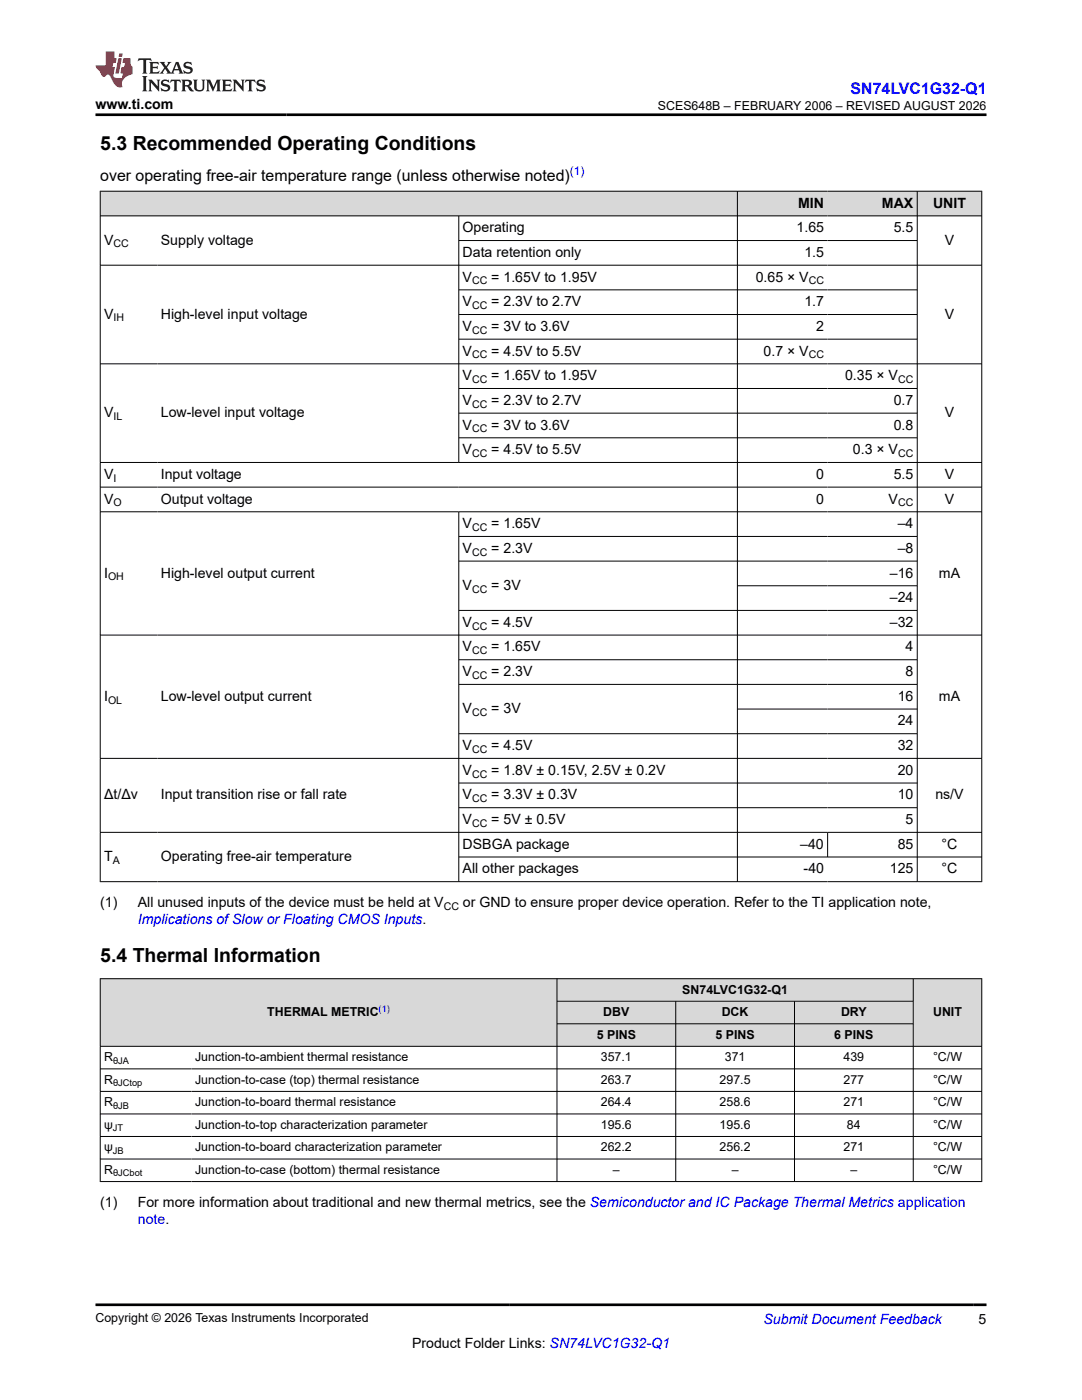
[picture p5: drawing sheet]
<svg xmlns="http://www.w3.org/2000/svg" width="216mm" height="279mm" viewBox="0 0 216 279" stroke-linecap="round" stroke-linejoin="round" font-family="sans-serif">
<defs><g id="words">
<g font-size="3.9">
<text x="20" y="29.9">5.3 Recommended Operating Conditions</text>
<text x="20" y="192">5.4 Thermal Information</text>
</g>
<text font-size="3.2" fill="#00f" x="169.7" y="18.7">SN74LVC1G32-Q1</text>
<text font-size="3.2" x="20" y="36.1">over operating free-air temperature range (unless otherwise noted)</text>
<g font-size="2.8">
<text x="19" y="21.8">www.ti.com</text>
<text x="159.3" y="41.4">MIN</text>
<text x="176" y="41.4">MAX</text>
<text x="186.2" y="41.4">UNIT</text>
<text x="92.3" y="46.4">Operating</text>
<text x="158.9" y="46.4">1.65</text>
<text x="178.3" y="46.4">5.5</text>
<text x="20.8" y="48.8">V</text>
<text x="32.1" y="48.8">Supply voltage</text>
<text x="92.3" y="51.3">Data retention only</text>
<text x="160.5" y="51.3">1.5</text>
<text x="188.5" y="48.8">V</text>
<text x="92.3" y="56.2">V</text>
<text x="98" y="56.2">= 1.65V to 1.95V</text>
<text x="150.8" y="56.2">0.65 × V</text>
<text x="20.8" y="63.6">V</text>
<text x="32.1" y="63.6">High-level input voltage</text>
<text x="92.3" y="61.1">V</text>
<text x="98" y="61.1">= 2.3V to 2.7V</text>
<text x="160.5" y="61.1">1.7</text>
<text x="188.5" y="63.6">V</text>
<text x="92.3" y="66">V</text>
<text x="92.3" y="71">V</text>
<text x="98" y="66">= 3V to 3.6V</text>
<text x="98" y="71">= 4.5V to 5.5V</text>
<text x="152.4" y="71">0.7 × V</text>
<text x="162.9" y="66">2</text>
<text x="92.3" y="75.9">V</text>
<text x="98" y="75.9">= 1.65V to 1.95V</text>
<text x="168.6" y="75.9">0.35 × V</text>
<text x="20.8" y="83.3">V</text>
<text x="32.1" y="83.3">Low-level input voltage</text>
<text x="92.3" y="80.8">V</text>
<text x="98" y="80.8">= 2.3V to 2.7V</text>
<text x="178.3" y="80.8">0.7</text>
<text x="188.5" y="83.3">V</text>
<text x="92.3" y="85.7">V</text>
<text x="98" y="85.7">= 3V to 3.6V</text>
<text x="178.3" y="85.7">0.8</text>
<text x="20.8" y="95.6">V</text>
<text x="32.1" y="95.6">Input voltage</text>
<text x="92.3" y="90.6">V</text>
<text x="98" y="90.6">= 4.5V to 5.5V</text>
<text x="162.9" y="95.6">0</text>
<text x="170.2" y="90.6">0.3 × V</text>
<text x="178.3" y="95.6">5.5</text>
<text x="188.5" y="95.6">V</text>
<text x="20.8" y="100.5">V</text>
<text x="32.1" y="100.5">Output voltage</text>
<text x="162.9" y="100.5">0</text>
<text x="177.3" y="100.5">V</text>
<text x="188.5" y="100.5">V</text>
<text x="92.3" y="105.4">V</text>
<text x="98" y="105.4">= 1.65V</text>
<text x="179.1" y="105.4">–4</text>
<text x="92.3" y="110.3">V</text>
<text x="98" y="110.3">= 2.3V</text>
<text x="179.1" y="110.3">–8</text>
<text x="20.8" y="115.3">I</text>
<text x="32.1" y="115.3">High-level output current</text>
<text x="92.3" y="117.7">V</text>
<text x="98" y="117.7">= 3V</text>
<text x="177.5" y="115.3">–16</text>
<text x="187.3" y="115.3">mA</text>
<text x="92.3" y="125.1">V</text>
<text x="98" y="125.1">= 4.5V</text>
<text x="177.5" y="120.2">–24</text>
<text x="177.5" y="125.1">–32</text>
<text x="92.3" y="130">V</text>
<text x="98" y="130">= 1.65V</text>
<text x="180.7" y="130">4</text>
<text x="92.3" y="134.9">V</text>
<text x="98" y="134.9">= 2.3V</text>
<text x="180.7" y="134.9">8</text>
<text x="20.8" y="139.9">I</text>
<text x="32.1" y="139.9">Low-level output current</text>
<text x="92.3" y="142.3">V</text>
<text x="98" y="142.3">= 3V</text>
<text x="179.1" y="139.9">16</text>
<text x="187.3" y="139.9">mA</text>
<text x="92.3" y="149.7">V</text>
<text x="98" y="149.7">= 4.5V</text>
<text x="179.1" y="144.8">24</text>
<text x="179.1" y="149.7">32</text>
<text x="92.3" y="154.6">V</text>
<text x="98" y="154.6">= 1.8V ± 0.15V, 2.5V ± 0.2V</text>
<text x="179.1" y="154.6">20</text>
<text x="20.8" y="159.5">Δt/Δv</text>
<text x="32.1" y="159.5">Input transition rise or fall rate</text>
<text x="92.3" y="159.5">V</text>
<text x="98" y="159.5">= 3.3V ± 0.3V</text>
<text x="179.1" y="159.5">10</text>
<text x="186.6" y="159.5">ns/V</text>
<text x="92.3" y="164.5">V</text>
<text x="98" y="164.5">= 5V ± 0.5V</text>
<text x="180.7" y="164.5">5</text>
<text x="20.8" y="171.8">T</text>
<text x="32.1" y="171.8">Operating free-air temperature</text>
<text x="92.3" y="169.4">DSBGA package</text>
<text x="159.7" y="169.4">–40</text>
<text x="179.1" y="169.4">85</text>
<text x="187.9" y="169.4">°C</text>
<text x="92.3" y="174.3">All other packages</text>
<text x="160.4" y="174.3">-40</text>
<text x="177.5" y="174.3">125</text>
<text x="187.9" y="174.3">°C</text>
<text x="20" y="181.1">(1)</text>
<text x="27.5" y="181.1">All unused inputs of the device must be held at V</text>
<text x="92.4" y="181.1">or GND to ensure proper device operation. Refer to the TI application note,</text>
<text x="20" y="241">(1)</text>
<text x="27.5" y="241">For more information about traditional and new thermal metrics, see the Semiconductor and IC Package Thermal Metrics application</text>
<text x="82.2" y="269">Product Folder Links: SN74LVC1G32-Q1</text>
<text x="195.3" y="264.2">5</text>
</g>
<g font-size="2.8" fill="#00f">
<text x="27.5" y="184.5">Implications of Slow or Floating CMOS Inputs.</text>
<text x="27.5" y="244.3">note.</text>
<text x="152.4" y="264.2">Submit Document Feedback</text>
</g>
<g font-size="2.5">
<text x="131.3" y="21.9">SCES648B – FEBRUARY 2006 – REVISED AUGUST 2026</text>
<text x="53.3" y="202.8">THERMAL METRIC</text>
<text x="120.4" y="202.8">DBV</text>
<text x="136.1" y="198.3">SN74LVC1G32-Q1</text>
<text x="144" y="202.8">DCK</text>
<text x="167.8" y="202.8">DRY</text>
<text x="186.2" y="202.8">UNIT</text>
<text x="119.1" y="207.3">5 PINS</text>
<text x="142.8" y="207.3">5 PINS</text>
<text x="166.5" y="207.3">6 PINS</text>
<text x="20.8" y="211.8">R</text>
<text x="38.9" y="211.8">Junction-to-ambient thermal resistance</text>
<text x="119.9" y="211.8">357.1</text>
<text x="144.6" y="211.8">371</text>
<text x="168.3" y="211.8">439</text>
<text x="186.2" y="211.8">°C/W</text>
<text x="20.8" y="216.3">R</text>
<text x="20.8" y="220.8">R</text>
<text x="38.9" y="216.3">Junction-to-case (top) thermal resistance</text>
<text x="38.9" y="220.8">Junction-to-board thermal resistance</text>
<text x="119.9" y="216.3">263.7</text>
<text x="119.9" y="220.8">264.4</text>
<text x="143.6" y="216.3">297.5</text>
<text x="143.6" y="220.8">258.6</text>
<text x="168.3" y="216.3">277</text>
<text x="168.3" y="220.8">271</text>
<text x="186.2" y="216.3">°C/W</text>
<text x="186.2" y="220.8">°C/W</text>
<text x="20.8" y="225.3">ψ</text>
<text x="38.9" y="225.3">Junction-to-top characterization parameter</text>
<text x="119.9" y="225.3">195.6</text>
<text x="143.6" y="225.3">195.6</text>
<text x="169" y="225.3">84</text>
<text x="186.2" y="225.3">°C/W</text>
<text x="20.8" y="229.8">ψ</text>
<text x="38.9" y="229.8">Junction-to-board characterization parameter</text>
<text x="119.9" y="229.8">262.2</text>
<text x="143.6" y="229.8">256.2</text>
<text x="168.3" y="229.8">271</text>
<text x="186.2" y="229.8">°C/W</text>
<text x="20.8" y="234.3">R</text>
<text x="38.9" y="234.3">Junction-to-case (bottom) thermal resistance</text>
<text x="122.3" y="234.3">–</text>
<text x="146" y="234.3">–</text>
<text x="169.7" y="234.3">–</text>
<text x="186.2" y="234.3">°C/W</text>
<text x="19" y="263.9">Copyright © 2026 Texas Instruments Incorporated</text>
</g>
<text font-size="2.4" fill="#00f" x="113.7" y="35">(1)</text>
<g font-size="2.1">
<text x="22.6" y="49.4">CC</text>
<text x="94.2" y="56.8">CC</text>
<text x="161.4" y="56.8">CC</text>
<text x="22.6" y="64.1">IH</text>
<text x="94.2" y="61.7">CC</text>
<text x="94.2" y="66.6">CC</text>
<text x="94.2" y="71.5">CC</text>
<text x="161.4" y="71.5">CC</text>
<text x="94.2" y="76.4">CC</text>
<text x="179.2" y="76.4">CC</text>
<text x="22.6" y="83.8">IL</text>
<text x="94.2" y="81.4">CC</text>
<text x="94.2" y="86.3">CC</text>
<text x="94.2" y="91.2">CC</text>
<text x="179.2" y="91.2">CC</text>
<text x="22.6" y="96.1">I</text>
<text x="22.6" y="101.1">O</text>
<text x="179.2" y="101.1">CC</text>
<text x="94.2" y="106">CC</text>
<text x="94.2" y="110.9">CC</text>
<text x="21.6" y="115.8">OH</text>
<text x="94.2" y="118.3">CC</text>
<text x="94.2" y="125.7">CC</text>
<text x="94.2" y="130.6">CC</text>
<text x="94.2" y="135.5">CC</text>
<text x="21.6" y="140.4">OL</text>
<text x="94.2" y="142.9">CC</text>
<text x="94.2" y="150.3">CC</text>
<text x="94.2" y="155.2">CC</text>
<text x="94.2" y="160.1">CC</text>
<text x="94.2" y="165">CC</text>
<text x="22.5" y="172.4">A</text>
<text x="88.5" y="181.7">CC</text>
</g>
<text font-size="1.9" fill="#00f" x="75.6" y="202">(1)</text>
<g font-size="1.9">
<text x="22.6" y="212.3">θJA</text>
<text x="22.6" y="216.8">θJCtop</text>
<text x="22.6" y="221.3">θJB</text>
<text x="22.5" y="225.8">JT</text>
<text x="22.5" y="230.3">JB</text>
<text x="22.6" y="234.8">θJCbot</text>
</g>
</g></defs>
<g fill="#d8d8d8">
<path d="M20 38.2h175.9v4.9h-175.9z" fill-rule="evenodd"/>
<path d="M20.1 38.2h127v4.8h-127z" fill-rule="evenodd"/>
<path d="M147.2 38.2h17.9v4.8h-17.9z" fill-rule="evenodd"/>
<path d="M165.1 38.2h17.9v4.8h-17.9z" fill-rule="evenodd"/>
<path d="M183.1 38.2h12.7v4.8h-12.7z" fill-rule="evenodd"/>
</g>
<g fill="none" stroke="#000" stroke-width=".2">
<path d="M19.9 38.2h176.1M20 38.1v137.9M147.1 38.1v137.9M183 38.1v137.9M195.9 38.1v137.9M19.9 43.1h176.1M19.9 52.9h176.1M91.5 43.1v49.3M91.5 48h91.6M91.5 57.8h91.6M19.9 72.6h176.1M91.5 62.8h91.6"/>
<path d="M91.5 67.7h91.6M91.5 77.5h91.6M19.9 92.3h176.1M19.9 97.2h176.1M91.5 82.5h91.6M91.5 87.4h91.6M19.9 102.1h176.1M91.5 102.1v73.9M91.5 107.1h91.6M91.5 112h91.6M147.1 116.9h36M19.9 126.7h176.1"/>
<path d="M91.5 131.7h91.6M91.5 136.6h91.6M183.1 121.8h-91.6M19.9 151.4h176.1M91.5 156.3h91.6M147.1 141.5h36M183.1 146.4h-91.6M19.9 166.1h176.1M19.9 176h176.1M91.5 161.2h91.6M91.5 171h104.5M165.1 166.1v5"/>
</g>
<g fill="#d8d8d8">
<path d="M20 195.3h175.9v4.5h-175.9z" fill-rule="evenodd"/>
<path d="M20.1 195.4h91v13.4h-91z" fill-rule="evenodd"/>
<path d="M111.2 195.4h71v4.4h-71z" fill-rule="evenodd"/>
<path d="M182.3 195.4h13.5v13.4h-13.5z" fill-rule="evenodd"/>
<path d="M111.2 199.9h23.6v4.4h-23.6z" fill-rule="evenodd"/>
<path d="M134.9 199.9h23.6v4.4h-23.6z" fill-rule="evenodd"/>
<path d="M158.6 199.9h23.6v4.4h-23.6z" fill-rule="evenodd"/>
<path d="M111.2 204.4h23.6v4.4h-23.6z" fill-rule="evenodd"/>
<path d="M134.9 204.4h23.6v4.4h-23.6z" fill-rule="evenodd"/>
<path d="M158.6 204.4h23.6v4.4h-23.6z" fill-rule="evenodd"/>
</g>
<g fill="none" stroke="#000" stroke-width=".2">
<path d="M19.9 195.3h176.1M20 195.3v40.6M111.1 195.3v40.6M111.1 199.8h71.2M134.8 199.8v36.1M158.5 199.8v36.1M182.2 195.3v40.6M195.9 195.3v40.6M19.9 208.8h176.1M19.9 213.3h176.1M19.9 217.8h176.1M111.1 204.3h71.2"/>
<path d="M19.9 222.3h176.1M19.9 226.8h176.1M19.9 231.3h176.1M19.9 235.8h176.1"/>
</g>
<path d="M27.7 11.6l-.2 .6 .5-.2h.6v.1v2.2l-.2 .4h1l-.2-.4v-2.2v-.1h.5l.5 .2-.1-.6zM29.8 12.4l.2 .3v1.6l-.2 .4h1.9l.1-.6a1.08 1.08 0 0 1-1.3 .2v-.7h.6l.4 .2v-.7l-.4 .2h-.6v-.5l.2-.2a1 1 0 0 1 1 .3l-.1-.5zM31.8 12.4l1 1.1-1 1.2h.9l-.2-.2 .4-.8 .5 .8-.2 .2h1.6l-.2-.2 .1-.5h1l.1 .5-.1 .2h.9l-.2-.4-.8-1.9h-.5l-1 2.1-.8-1.1 .9-1h-.8l.2 .2-.5 .6-.3-.6 .1-.2zM35.2 12.8l.4 1h-.8zM36.8 12.5a.65 .65 0 0 0-.2 .7 .65 .65 0 0 0 .6 .5l.7 .1 .1 .3a.79 .79 0 0 1-.7 .4 .79 .79 0 0 1-.7-.5l.1 .7 .2-.1a.93 .93 0 0 0 1.1 0 .93 .93 0 0 0 .4-.9 1.46 1.46 0 0 0-1.2-.6l-.1-.3a1.09 1.09 0 0 1 1.2 .2l-.2-.6-.1 .1-.6-.2zM28.4 15.2l.2 .4v2.2l-.2 .4h1l-.2-.4v-2.2l.2-.4zM29.6 15.9l.2 .4v1.5l-.2 .4h.8l-.3-.4v-1.3l1.7 1.8v-2l.2-.4h-.8l.2 .2 .1 1.1-1.2-1.3zM32.3 16a.65 .65 0 0 0-.2 .8 .65 .65 0 0 0 .7 .4l.6 .2 .1 .2a.79 .79 0 0 1-.7 .4 .79 .79 0 0 1-.7-.5l.1 .7 .2-.1a.93 .93 0 0 0 1.1 .1 .93 .93 0 0 0 .4-1 1.46 1.46 0 0 0-1.2-.5l-.1-.4a1.09 1.09 0 0 1 1.2 .2l-.2-.6-.1 .1-.6-.1zM34.1 15.9l-.1 .6a.63 .63 0 0 1 .7-.3l.1 1.6-.3 .4h1l-.2-.4v-1.6a.66 .66 0 0 1 .8 .3l-.1-.6zM36.2 15.9l.2 .4v1.5l-.2 .4h.9l-.2-.2v-.7h.5l.1 .2a.79 .79 0 0 0 1.2 .6l-1-.9a.61 .61 0 0 0 .6-.6 .61 .61 0 0 0-.5-.7zM36.9 16.2h.2a.47 .47 0 0 1 .5 .1 .47 .47 0 0 1 .1 .5l-.2 .1-.6 .1zM38.5 15.9l.2 .2a2.27 2.27 0 0 0 .4 2 1.04 1.04 0 0 0 1.7-.7v-1.3l.2-.2h-.8l.2 .4v1.1a.6 .6 0 0 1-.6 .6 .6 .6 0 0 1-.6-.6v-1.1l.3-.4zM41.1 15.9l.2 .4v1.5l-.2 .4h.7l-.2-.4v-1.4l.9 1.9 .8-1.9v1.4l-.2 .4h1l-.3-.4v-1.5l.3-.4h-.8l-.7 1.5-.7-1.5zM44.3 15.9l.2 .4v1.5l-.2 .4h1.9l.1-.6a1.09 1.09 0 0 1-1.3 .2v-.7h.6l.4 .2v-.6l-.4 .2h-.6v-.6l.2-.1a1.01 1.01 0 0 1 1 .3l-.1-.6zM46.4 15.9l.3 .4v1.5l-.3 .4h.8l-.2-.4v-1.3l1.6 1.8v-2l.2-.4h-.7l.2 .2v1.1l-1.2-1.3zM49 15.9l-.1 .6a.63 .63 0 0 1 .8-.3v1.6l-.3 .4h1l-.2-.4v-1.6a.66 .66 0 0 1 .8 .3l-.1-.6zM51.4 16a.65 .65 0 0 0-.2 .8 .65 .65 0 0 0 .6 .4l.6 .2 .2 .2a.79 .79 0 0 1-.8 .4 .79 .79 0 0 1-.6-.5l.1 .7 .2-.1a.93 .93 0 0 0 1 .1 .93 .93 0 0 0 .5-1 1.46 1.46 0 0 0-1.3-.5l-.1-.4a1.09 1.09 0 0 1 1.3 .2l-.2-.6-.2 .1-.5-.1z" fill="#231f20"/>
<path d="M21.1 10.3v2.7h-2.1l.1 .4 .9 1a.95 .95 0 0 0 .9 .9 .59 .59 0 0 1 .6-.4 .59 .59 0 0 1 .5 .3l.4 .8a1.59 1.59 0 0 0 2.1 1.4 1.61 1.61 0 0 1 1-2.3l1-.3-.1-1.5a1.59 1.59 0 0 1-.4-1.7h-1.4l-.2 .9h.5l-.1 .9h-.5l-.2 .9v.3l.4 .1-.2 .9h-.6a.73 .73 0 0 1-1.1-.7l.3-1.5h-.5l.2-.9h.5l.2-.9h-.5v-1.3zM23.6 11.6l-.6 3.1h.7l.6-3.1zM23.8 10.7l-.1 .6h.7l.1-.6z" fill="#ed1c24"/>
<path d="M19 22.9h177.8M19 260.4h177.8" fill="none" stroke="#000" stroke-width=".53"/>
<use href="#words"/>
</svg>
